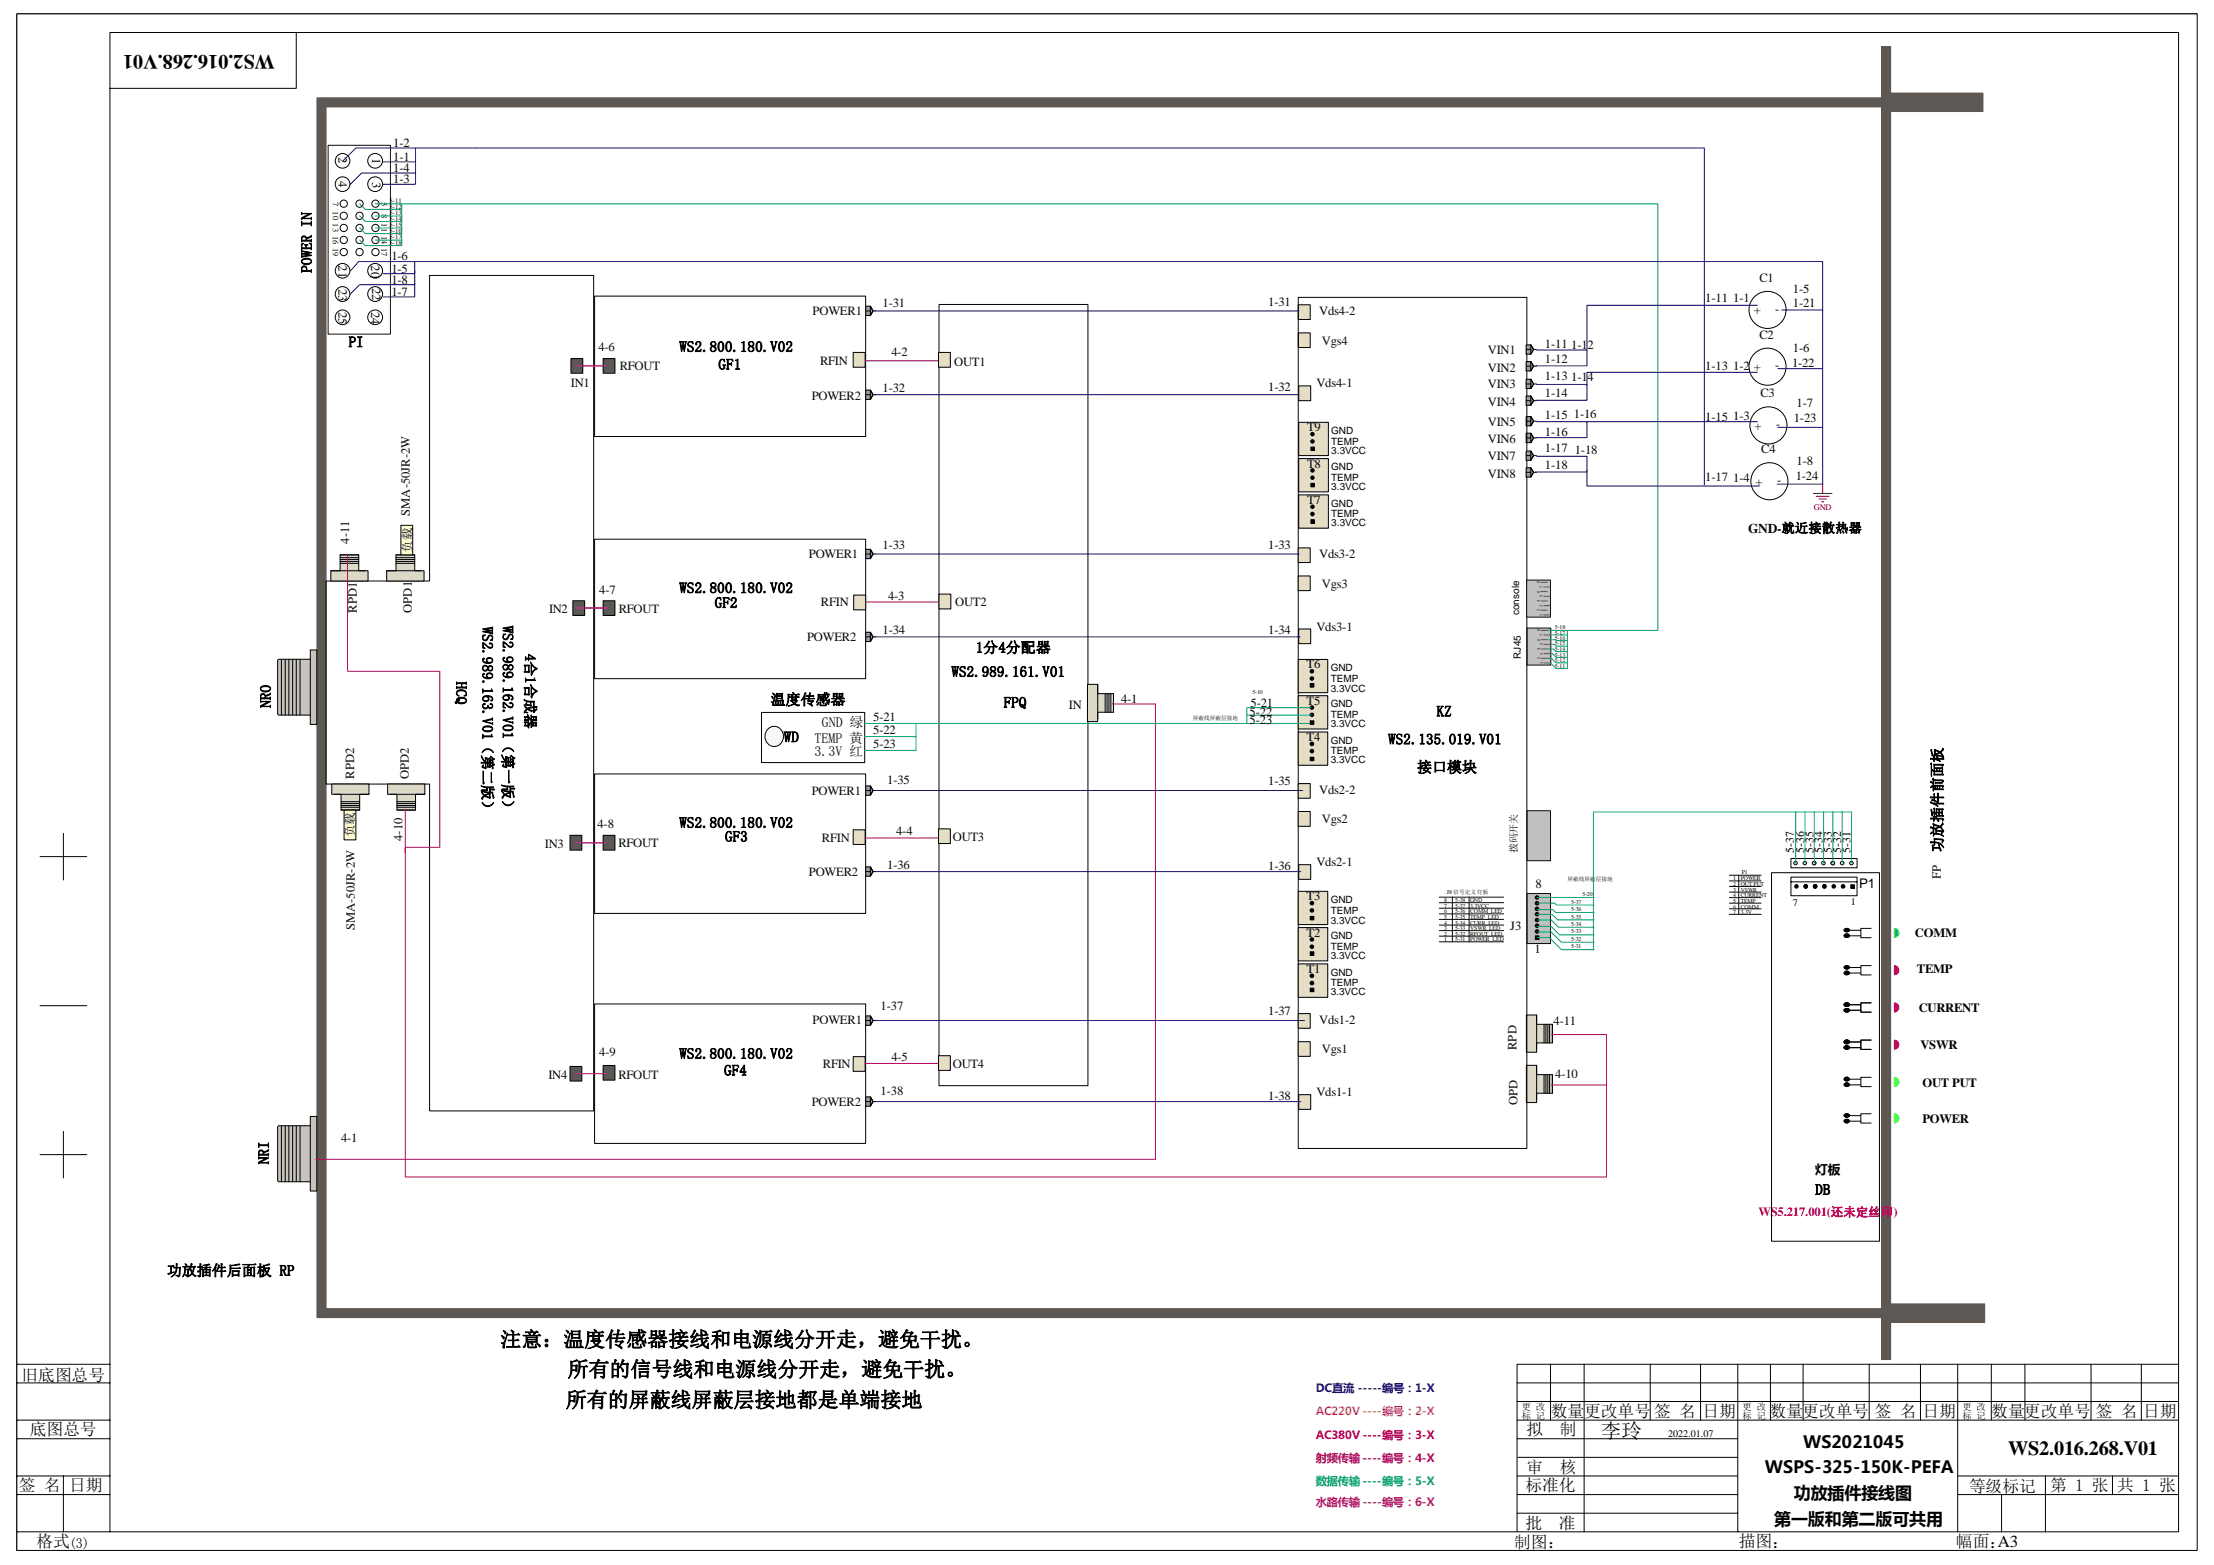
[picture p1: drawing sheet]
<svg xmlns="http://www.w3.org/2000/svg" width="297mm" height="210mm" viewBox="0 0 297 210" stroke-linecap="round" stroke-linejoin="round" font-family="sans-serif">
<defs><g id="words">
<g font-size="2.8">
<text x="67.1" y="180.7">注意：温度传感器接线和电源线分开走，避免干扰。</text>
<text x="76.2" y="184.7">所有的信号线和电源线分开走，避免干扰。</text>
<text x="75.9" y="188.8">所有的屏蔽线屏蔽层接地都是单端接地</text>
</g>
<g font-size="2.7">
<text x="36.9" y="7.3" transform="rotate(180 36.9 7.3)">WS2.016.268.V01</text>
<text x="214.8" y="192.9">李玲</text>
<text x="269.4" y="195.2">WS2.016.268.V01</text>
</g>
<g font-size="2.3">
<text x="236.8" y="197.7">WSPS-325-150K-PEFA</text>
<text x="241.9" y="194.3">WS2021045</text>
<text x="240.7" y="201.1">功放插件接线图</text>
<text x="238" y="204.6">第一版和第二版可共用</text>
<text x="268.1" y="207.5">A3</text>
</g>
<g font-size="2.2">
<text x="2.9" y="185.2">旧底图总号</text>
<text x="208" y="190.1">数量更改单号</text>
<text x="221.9" y="190.1">签 名</text>
<text x="228.4" y="190.1">日期</text>
<text x="237.4" y="190.1">数量更改单号</text>
<text x="251.5" y="190.1">签 名</text>
<text x="257.9" y="190.1">日期</text>
<text x="267.2" y="190.1">数量更改单号</text>
<text x="281.2" y="190.1">签 名</text>
<text x="287.5" y="190.1">日期</text>
<text x="4" y="192.6">底图总号</text>
<text x="204.8" y="192.6">拟</text>
<text x="204.8" y="197.6">审</text>
<text x="209.3" y="192.6">制</text>
<text x="209.3" y="197.6">核</text>
<text x="2.5" y="200.1">签 名</text>
<text x="9.3" y="200.1">日期</text>
<text x="204.7" y="200.1">标准化</text>
<text x="264.2" y="200.2">等级标记</text>
<text x="275.1" y="200.1">第 1 张 共 1 张</text>
<text x="4.9" y="207.6">格式</text>
<text x="203.2" y="207.7">制图：</text>
<text x="204.7" y="205.1">批</text>
<text x="209.1" y="205.1">准</text>
<text x="233.3" y="207.6">描图：</text>
<text x="262.4" y="207.6">幅面：</text>
</g>
<g font-size="2">
<text x="41.8" y="36.6" transform="rotate(-90 41.8 36.6)">POWER IN</text>
<text x="46.8" y="46.6">PI</text>
<text x="91.1" y="47.2">WS2.800.180.V02</text>
<text x="96.4" y="49.6">GF1</text>
<text x="67.5" y="84" transform="rotate(90 67.5 84)">WS2.989.162.V01（第一版）</text>
<text x="91.1" y="79.6">WS2.800.180.V02</text>
<text x="95.9" y="81.6">GF2</text>
<text x="64.7" y="84.1" transform="rotate(90 64.7 84.1)">WS2.989.163.V01（第二版）</text>
<text x="70.5" y="87.7" transform="rotate(90 70.5 87.7)">4合1合成器</text>
<text x="130.9" y="87.6">1分4分配器</text>
<text x="36.3" y="95" transform="rotate(-90 36.3 95)">NRO</text>
<text x="61.2" y="91.5" transform="rotate(90 61.2 91.5)">HCQ</text>
<text x="103.4" y="94.6">温度传感器</text>
<text x="127.7" y="90.8">WS2.989.161.V01</text>
<text x="134.7" y="94.9">FPQ</text>
<text x="105.2" y="99.6">WD</text>
<text x="186.2" y="99.9">WS2.135.019.V01</text>
<text x="192.7" y="96.1">KZ</text>
<text x="190.1" y="103.6">接口模块</text>
<text x="91.1" y="111.1">WS2.800.180.V02</text>
<text x="97.3" y="112.9">GF3</text>
<text x="260.6" y="114.3" transform="rotate(-90 260.6 114.3)">功放插件前面板</text>
<text x="91.1" y="142">WS2.800.180.V02</text>
<text x="97.2" y="144.3">GF4</text>
<text x="36.1" y="156.2" transform="rotate(-90 36.1 156.2)">NRI</text>
<text x="243.5" y="160.3">DB</text>
<text x="22.4" y="171.2">功放插件后面板 RP</text>
</g>
<g font-size="1.9">
<text x="109.3" y="99.7">TEMP 黄</text>
<text x="109.3" y="101.5">3.3V 红</text>
<text x="110.3" y="97.6">GND 绿</text>
<text x="9.3" y="207.7">(3)</text>
</g>
<text font-size="1.8" fill="#080d02" x="234.5" y="71.5">GND-就近接散热器</text>
<text font-size="1.8" x="249.4" y="119.2">P1</text>
<g font-size="1.7" fill="#080d02">
<text x="45.4" y="21.1" transform="rotate(90 45.4 21.1)">2</text>
<text x="49.9" y="21.2" transform="rotate(90 49.9 21.2)">1</text>
<text x="52.8" y="21.6">1-1</text>
<text x="52.8" y="19.7">1-2</text>
<text x="52.8" y="23.1">1-4</text>
<text x="45.4" y="24.2" transform="rotate(90 45.4 24.2)">4</text>
<text x="49.9" y="24.4" transform="rotate(90 49.9 24.4)">3</text>
<text x="52.8" y="24.6">1-3</text>
<text x="45.4" y="35.6" transform="rotate(90 45.4 35.6)">21</text>
<text x="49.8" y="35.6" transform="rotate(90 49.8 35.6)">20</text>
<text x="52.5" y="34.9">1-6</text>
<text x="45.4" y="38.7" transform="rotate(90 45.4 38.7)">23</text>
<text x="45.4" y="41.8" transform="rotate(90 45.4 41.8)">25</text>
<text x="49.8" y="41.8" transform="rotate(90 49.8 41.8)">24</text>
<text x="49.9" y="38.6" transform="rotate(90 49.9 38.6)">22</text>
<text x="52.5" y="36.6">1-5</text>
<text x="52.5" y="39.7">1-7</text>
<text x="52.5" y="38.1">1-8</text>
<text x="118.4" y="41.2">1-31</text>
<text x="170.2" y="41.1">1-31</text>
<text x="228.8" y="40.6">1-11</text>
<text x="232.5" y="40.6">1-1</text>
<text x="236" y="37.8">C1</text>
<text x="238.2" y="42">-</text>
<text x="240.5" y="39.3">1-5</text>
<text x="240.5" y="41.2">1-21</text>
<text x="80.3" y="47.1">4-6</text>
<text x="109" y="42.3">POWER1</text>
<text x="119.6" y="47.8">4-2</text>
<text x="177" y="42.2">Vds4-2</text>
<text x="177.4" y="46.2">Vgs4</text>
<text x="199.6" y="47.5">VIN1</text>
<text x="207.3" y="46.7">1-11</text>
<text x="210.8" y="46.8">1-12</text>
<text x="235.3" y="42.2">+</text>
<text x="236" y="45.4">C2</text>
<text x="240.5" y="47.2">1-6</text>
<text x="76.6" y="51.9">IN1</text>
<text x="83.1" y="49.6">RFOUT</text>
<text x="108.9" y="53.7">POWER2</text>
<text x="110" y="48.9">RFIN</text>
<text x="118.4" y="52.6">1-32</text>
<text x="128" y="49.1">OUT1</text>
<text x="170.2" y="52.5">1-32</text>
<text x="176.6" y="52">Vds4-1</text>
<text x="199.6" y="49.9">VIN2</text>
<text x="199.6" y="52.1">VIN3</text>
<text x="207.3" y="48.7">1-12</text>
<text x="207.3" y="50.9">1-13</text>
<text x="207.3" y="53.3">1-14</text>
<text x="210.8" y="51.1">1-14</text>
<text x="228.8" y="49.7">1-13</text>
<text x="232.5" y="49.7">1-2 +</text>
<text x="236.2" y="53.3">C3</text>
<text x="238.2" y="49.6">-</text>
<text x="240.4" y="49.2">1-22</text>
<text x="175.4" y="57.9">T9</text>
<text x="199.6" y="57.1">VIN5</text>
<text x="199.6" y="59.5">VIN6</text>
<text x="199.6" y="54.5">VIN4</text>
<text x="207.3" y="56.2">1-15</text>
<text x="207.3" y="58.4">1-16</text>
<text x="211.2" y="56.1">1-16</text>
<text x="228.8" y="56.4">1-15</text>
<text x="232.5" y="56.3">1-3</text>
<text x="235.4" y="57.7">+</text>
<text x="238.3" y="57.4">-</text>
<text x="240.7" y="56.7">1-23</text>
<text x="241" y="54.6">1-7</text>
<text x="175.4" y="62.7">T8</text>
<text x="199.6" y="61.7">VIN7</text>
<text x="199.6" y="64.1">VIN8</text>
<text x="207.3" y="60.7">1-17</text>
<text x="207.3" y="62.9">1-18</text>
<text x="211.3" y="60.9">1-18</text>
<text x="228.8" y="64.6">1-17</text>
<text x="232.5" y="64.7">1-4</text>
<text x="235.5" y="65.2">+</text>
<text x="236.3" y="60.8">C4</text>
<text x="238.4" y="64.9">-</text>
<text x="240.9" y="64.4">1-24</text>
<text x="241" y="62.4">1-8</text>
<text x="55" y="69.2" transform="rotate(-90 55 69.2)">SMA-50JR-2W</text>
<text x="175.4" y="67.6">T7</text>
<text x="46.9" y="73" transform="rotate(-90 46.9 73)">4-11</text>
<text x="55.2" y="74.2" transform="rotate(-90 55.2 74.2)">负载</text>
<text x="108.5" y="74.8">POWER1</text>
<text x="118.4" y="73.7">1-33</text>
<text x="170.2" y="73.7">1-33</text>
<text x="177" y="74.9">Vds3-2</text>
<text x="47.9" y="82.2" transform="rotate(-90 47.9 82.2)">RPD1</text>
<text x="55.2" y="82.2" transform="rotate(-90 55.2 82.2)">OPD1</text>
<text x="73.7" y="82.2">IN2</text>
<text x="80.4" y="79.7">4-7</text>
<text x="83" y="82.2">RFOUT</text>
<text x="110.1" y="81.4">RFIN</text>
<text x="119.1" y="80.6">4-3</text>
<text x="128.2" y="81.4">OUT2</text>
<text x="177.4" y="78.9">Vgs3</text>
<text x="108.3" y="86.1">POWER2</text>
<text x="118.4" y="85">1-34</text>
<text x="170.2" y="85">1-34</text>
<text x="175.3" y="89.7">T6</text>
<text x="176.6" y="84.6">Vds3-1</text>
<text x="143.4" y="95.2">IN</text>
<text x="150.4" y="94.3">4-1</text>
<text x="167.8" y="94.8">5-21</text>
<text x="175.3" y="94.6">T5</text>
<text x="117.2" y="96.8">5-21</text>
<text x="117.2" y="98.4">5-22</text>
<text x="117.2" y="100.3">5-23</text>
<text x="167.7" y="96.1">5-22</text>
<text x="167.7" y="97.2">5-23</text>
<text x="175.3" y="99.4">T4</text>
<text x="47.5" y="104.5" transform="rotate(-90 47.5 104.5)">RPD2</text>
<text x="54.9" y="104.6" transform="rotate(-90 54.9 104.6)">OPD2</text>
<text x="108.9" y="106.7">POWER1</text>
<text x="119" y="105.2">1-35</text>
<text x="170.2" y="105.3">1-35</text>
<text x="177" y="106.5">Vds2-2</text>
<text x="47.5" y="112.3" transform="rotate(-90 47.5 112.3)">负载</text>
<text x="54" y="112.8" transform="rotate(-90 54 112.8)">4-10</text>
<text x="73.1" y="113.7">IN3</text>
<text x="80.2" y="111">4-8</text>
<text x="83" y="113.6">RFOUT</text>
<text x="110.3" y="112.9">RFIN</text>
<text x="120.2" y="112.1">4-4</text>
<text x="127.8" y="112.8">OUT3</text>
<text x="177.4" y="110.5">Vgs2</text>
<text x="108.5" y="117.5">POWER2</text>
<text x="119" y="116.5">1-36</text>
<text x="170.2" y="116.7">1-36</text>
<text x="176.6" y="116.2">Vds2-1</text>
<text x="206" y="119.1">8</text>
<text x="260.4" y="117.9" transform="rotate(-90 260.4 117.9)">FP</text>
<text x="47.6" y="124.8" transform="rotate(-90 47.6 124.8)">SMA-50JR-2W</text>
<text x="175.3" y="125.7">T2</text>
<text x="175.3" y="120.8">T3</text>
<text x="202.6" y="124.8">J3</text>
<text x="175.3" y="130.5">T1</text>
<text x="205.9" y="127.9">1</text>
<text x="109" y="137.4">POWER1</text>
<text x="118.1" y="135.5">1-37</text>
<text x="170.2" y="136.2">1-37</text>
<text x="177" y="137.3">Vds1-2</text>
<text x="208.4" y="137.5">4-11</text>
<text x="80.4" y="141.7">4-9</text>
<text x="110.4" y="143.3">RFIN</text>
<text x="119.6" y="142.3">4-5</text>
<text x="127.8" y="143.2">OUT4</text>
<text x="177.4" y="141.3">Vgs1</text>
<text x="203.5" y="140.9" transform="rotate(-90 203.5 140.9)">RPD</text>
<text x="73.6" y="144.7">IN4</text>
<text x="83" y="144.7">RFOUT</text>
<text x="108.9" y="148.4">POWER2</text>
<text x="118.1" y="146.9">1-38</text>
<text x="170.2" y="147.5">1-38</text>
<text x="176.6" y="147.1">Vds1-1</text>
<text x="203.6" y="148.3" transform="rotate(-90 203.6 148.3)">OPD</text>
<text x="208.7" y="144.7">4-10</text>
<text x="45.8" y="153.2">4-1</text>
</g>
<g font-size="1.7">
<text x="256.9" y="125.7">COMM</text>
<text x="257.2" y="130.6">TEMP</text>
<text x="257.4" y="135.7">CURRENT</text>
<text x="257.7" y="140.7">VSWR</text>
<text x="257.9" y="145.8">OUT PUT</text>
<text x="257.9" y="150.7">POWER</text>
<text x="243.5" y="157.6">灯板</text>
</g>
<g font-size="1.7" fill="#ee0e22">
<text x="235.9" y="163.2">WS5.217.001(还未定丝印</text>
<text x="254" y="163.2">)</text>
</g>
<g font-size="1.6">
<text x="240.7" y="114.4" transform="rotate(-90 240.7 114.4)">5-37</text>
<text x="242" y="114.4" transform="rotate(-90 242 114.4)">5-36</text>
<text x="243.3" y="114.4" transform="rotate(-90 243.3 114.4)">5-35</text>
<text x="244.5" y="114.4" transform="rotate(-90 244.5 114.4)">5-34</text>
<text x="245.8" y="114.4" transform="rotate(-90 245.8 114.4)">5-33</text>
<text x="247" y="114.4" transform="rotate(-90 247 114.4)">5-32</text>
<text x="248.3" y="114.4" transform="rotate(-90 248.3 114.4)">5-31</text>
</g>
<text font-size="1.5" fill="#11037e" x="176.5" y="186.8">DC直流 -----编号：1-X</text>
<text font-size="1.5" fill="#fd8400" x="176.5" y="189.9">AC220V ----编号：2-X</text>
<text font-size="1.5" fill="#ee0e22" x="176.5" y="193">AC380V ----编号：3-X</text>
<text font-size="1.5" fill="#a1006a" x="176.5" y="196.2">射频传输 ----编号：4-X</text>
<text font-size="1.5" fill="#00a36e" x="176.5" y="199.3">数据传输 ----编号：5-X</text>
<text font-size="1.5" fill="#c5008f" x="176.5" y="202">水路传输 ----编号：6-X</text>
<g font-size="1.4">
<text x="240.5" y="121.5">7</text>
<text x="248.3" y="121.4">1</text>
<text x="223.8" y="192.7">2022.01.07</text>
</g>
<g font-size="1.3">
<text x="178.6" y="59.7">TEMP</text>
<text x="178.6" y="58.2">GND</text>
<text x="178.6" y="65.7">3.3VCC</text>
<text x="178.6" y="64.5">TEMP</text>
<text x="178.6" y="63.1">GND</text>
<text x="178.6" y="61">3.3VCC</text>
<text x="178.6" y="70.6">3.3VCC</text>
<text x="178.6" y="69.3">TEMP</text>
<text x="178.6" y="68">GND</text>
<text x="203.8" y="82.5" transform="rotate(-90 203.8 82.5)">console</text>
<text x="204" y="88.4" transform="rotate(-90 204 88.4)">RJ45</text>
<text x="178.5" y="94.9">GND</text>
<text x="178.5" y="92.8">3.3VCC</text>
<text x="178.5" y="91.5">TEMP</text>
<text x="178.5" y="90">GND</text>
<text x="178.5" y="101.2">TEMP</text>
<text x="178.5" y="99.8">GND</text>
<text x="178.5" y="97.5">3.3VCC</text>
<text x="178.5" y="96.3">TEMP</text>
<text x="178.5" y="102.4">3.3VCC</text>
<text x="203.6" y="114.5" transform="rotate(-90 203.6 114.5)">拨码开关</text>
<text x="178.5" y="123.9">3.3VCC</text>
<text x="178.5" y="122.7">TEMP</text>
<text x="178.5" y="121.2">GND</text>
<text x="178.5" y="130.9">GND</text>
<text x="178.5" y="128.7">3.3VCC</text>
<text x="178.5" y="127.4">TEMP</text>
<text x="178.5" y="126">GND</text>
<text x="178.5" y="133.5">3.3VCC</text>
<text x="178.5" y="132.3">TEMP</text>
</g>
<g font-size="1.2">
<text x="204.2" y="189.1">更 改</text>
<text x="204.2" y="190.4">标 记</text>
<text x="233.8" y="189.1">更 改</text>
<text x="233.8" y="190.4">标 记</text>
<text x="263.3" y="189.1">更 改</text>
<text x="263.3" y="190.4">标 记</text>
</g>
<g font-size="1.1" fill="#080d02">
<text x="44.7" y="27.1" transform="rotate(90 44.7 27.1)">7</text>
<text x="44.7" y="28.4" transform="rotate(90 44.7 28.4)">10</text>
<text x="44.7" y="30" transform="rotate(90 44.7 30)">13 16 19</text>
<text x="51.2" y="27.1" transform="rotate(90 51.2 27.1)">5</text>
<text x="51.2" y="28.7" transform="rotate(90 51.2 28.7)">8</text>
<text x="51.2" y="30" transform="rotate(90 51.2 30)">11 14 17</text>
</g>
<text font-size="1.1" fill="#800000" x="243.4" y="68.4">GND</text>
<g font-size=".9" fill="#080d02">
<text x="52.3" y="27.3">5-11</text>
<text x="52.3" y="28">5-12</text>
<text x="52.3" y="28.9">5-13</text>
<text x="52.3" y="29.6">5-14</text>
<text x="52.3" y="30.5">5-15</text>
<text x="52.3" y="31.3">5-16</text>
<text x="52.3" y="32.1">5-17</text>
<text x="52.3" y="32.9">5-18</text>
</g>
<g font-size=".8" fill="#080d02">
<text x="208.6" y="89.6">5-11</text>
<text x="208.6" y="88.8">5-12</text>
<text x="208.6" y="88.2">5-13</text>
<text x="208.6" y="87.3">5-14</text>
<text x="208.6" y="86.6">5-15</text>
<text x="208.6" y="85.8">5-16</text>
<text x="208.6" y="85.2">5-17</text>
<text x="208.6" y="84.5">5-18</text>
<text x="168" y="93.2">5-10</text>
<text x="233.5" y="119.6">VSWR</text>
<text x="195.2" y="123.3">5-35</text>
<text x="195.2" y="121.8">5-37</text>
<text x="195.2" y="121.1">5-38</text>
<text x="197.2" y="121.1">GND</text>
<text x="197.2" y="124.8">VSWR_LED</text>
<text x="197.2" y="123.3">TEMP_LED</text>
<text x="197.2" y="121.8">3.3VCC</text>
<text x="197.2" y="125.6">RFOUT_LED</text>
<text x="197.2" y="122.6">COMM_LED</text>
<text x="197.2" y="124.1">CURR_LED</text>
<text x="210.8" y="123.3">5-35</text>
<text x="210.8" y="121.2">5-37</text>
<text x="212.3" y="120.2">5-20</text>
<text x="233.5" y="121.9">COMM</text>
<text x="233.5" y="122.6">3.3V</text>
<text x="233.5" y="121.1">TEMP</text>
<text x="197.2" y="126.3">POWER_LED</text>
</g>
<g font-size=".8">
<text x="160" y="96.6">屏蔽线屏蔽层接地</text>
<text x="194.1" y="119.9">J8 信号定义 灯板</text>
<text x="210.3" y="118.3">屏蔽线屏蔽层接地</text>
<text x="232.5" y="118.1">1</text>
<text x="232.5" y="118.9">2</text>
<text x="232.5" y="119.6">3</text>
<text x="233.5" y="118.1">POWER</text>
<text x="233.5" y="118.9">OUT PUT</text>
<text x="233.7" y="117.3">P1</text>
<text x="193.7" y="125.6">2</text>
<text x="193.7" y="124.8">3</text>
<text x="193.7" y="124.1">4</text>
<text x="193.7" y="123.3">5</text>
<text x="193.7" y="122.6">6</text>
<text x="193.7" y="121.8">7</text>
<text x="193.7" y="121.1">8</text>
<text x="195.2" y="124.8">5-33</text>
<text x="195.2" y="124.1">5-34</text>
<text x="195.2" y="122.6">5-36</text>
<text x="195.2" y="125.6">5-32</text>
<text x="210.8" y="125.2">5-33</text>
<text x="210.8" y="124.2">5-34</text>
<text x="210.8" y="122.3">5-36</text>
<text x="232.5" y="120.4">4</text>
<text x="232.5" y="121.1">5</text>
<text x="232.5" y="121.9">6</text>
<text x="232.5" y="122.6">7</text>
<text x="233.5" y="120.4">CURRENT</text>
<text x="193.7" y="126.3">1</text>
<text x="195.2" y="126.3">5-31</text>
<text x="210.8" y="127.3">5-31</text>
<text x="210.8" y="126.3">5-32</text>
</g>
<g font-size=".6" fill="#080d02">
<text x="206.6" y="82" transform="rotate(-90 206.6 82)">2</text>
<text x="206.6" y="80.8" transform="rotate(-90 206.6 80.8)">4</text>
<text x="206.6" y="79.5" transform="rotate(-90 206.6 79.5)">6</text>
<text x="206.6" y="78.3" transform="rotate(-90 206.6 78.3)">8</text>
<text x="207" y="82.6" transform="rotate(-90 207 82.6)">1</text>
<text x="207" y="81.4" transform="rotate(-90 207 81.4)">3</text>
<text x="207" y="80.1" transform="rotate(-90 207 80.1)">5</text>
<text x="207" y="78.9" transform="rotate(-90 207 78.9)">7</text>
<text x="206.6" y="88.5" transform="rotate(-90 206.6 88.5)">2</text>
<text x="206.6" y="87.2" transform="rotate(-90 206.6 87.2)">4</text>
<text x="206.6" y="86" transform="rotate(-90 206.6 86)">6</text>
<text x="206.6" y="84.7" transform="rotate(-90 206.6 84.7)">8</text>
<text x="207" y="89.1" transform="rotate(-90 207 89.1)">1</text>
<text x="207" y="87.8" transform="rotate(-90 207 87.8)">3</text>
<text x="207" y="86.6" transform="rotate(-90 207 86.6)">5</text>
<text x="207" y="85.3" transform="rotate(-90 207 85.3)">7</text>
</g>
</g></defs>
<g fill="none" stroke="#000" stroke-width=".13">
<path d="M2.3 1.9h292.5v206.1h-292.5zM39.7 4.4v7.5h-25M5.4 114.9h6.2M8.5 111.8v6.3M5.4 134.9h6.2M5.4 154.9h6.2M8.5 151.8v6.3M2.3 193h12.4M2.3 190.5h12.4M2.3 183h12.4M2.3 198h12.4M2.3 185.5h12.4"/>
<path d="M8.5 198v7.5M203.5 198h29.6M203.5 193h29.6M203.5 190.5h88.8M203.5 188h88.8M203.5 185.5h88.8M203.7 195.5h29.4M208 183v7.5M212.5 183v22.5M221.4 183v7.5M228.2 183v7.5M233.1 183v22.5"/>
<path d="M237.5 183v7.5M241.9 183v7.5M250.8 183v7.5M257.7 183v7.5M262.7 183v22.5M262.7 198h29.5M267.2 183v7.5M271.7 183v7.5M274.4 198v7.5M280.5 183v7.5M283.4 198v2.5M287.3 183v7.5"/>
<path d="M292.3 183h-88.8v22.5M2.3 205.5h290v-201.1h-277.6v201.1M2.3 200.5h12.4M203.5 200.5h29.6M203.5 203h29.6M262.7 200.5h29.6M268.5 200.5v5"/>
</g>
<path d="M42.7 175.6h223.4v1.2h-223.4z" fill="#5e5854"/>
<path d="M42.6 175.6h223.5v1.2h-223.5z" fill="none" stroke="#5e5854" stroke-width=".13"/>
<path d="M43.7 13.1h222.2v1.3h-222.2z" fill="#5e5854"/>
<path d="M43.6 13.1h222.3v1.3h-222.3z" fill="none" stroke="#5e5854" stroke-width=".13"/>
<path d="M253.7 12.5h12.3v2.5h-12.3z" fill="#5e5854"/>
<path d="M253.7 12.5h12.3v2.5h-12.3z" fill="none" stroke="#5e5854" stroke-width=".13"/>
<path d="M253.7 175h12.6v2.4h-12.6z" fill="#5e5854"/>
<path d="M253.7 174.9h12.6v2.5h-12.6z" fill="none" stroke="#5e5854" stroke-width=".13"/>
<path d="M252.5 6.3h1.2v176.1h-1.2z" fill="#5e5854"/>
<path d="M252.4 6.2h1.3v176.2h-1.3z" fill="none" stroke="#5e5854" stroke-width=".13"/>
<path d="M42.5 13.1h1.2v163.7h-1.2z" fill="#5e5854"/>
<path d="M42.5 13.1h1.2v163.7h-1.2z" fill="none" stroke="#5e5854" stroke-width=".13"/>
<path d="M126 40.9h20v104.8h-20z" fill="#fff"/>
<path d="M126 40.9h20v104.8h-20z" fill="none" stroke="#000" stroke-width=".13"/>
<path d="M37.4 88.5h4.2v-1.3h.9v10h-.9v-1.3h-4.2l-.1-.1v-7.2z" fill-rule="evenodd" fill="#c8c3bb" stroke="#000" stroke-width=".13"/>
<path d="M37.8 88.5v7.4M38.3 88.5v7.4M38.8 88.5v7.4M39.3 88.5v7.4M39.7 88.5v7.4M40.3 88.5v7.4M41.6 88.5v7.4" fill="none" stroke="#000" stroke-width=".13"/>
<path d="M79.8 39.8h36.3v18.8h-36.3z" fill="#fff"/>
<path d="M79.8 39.7h36.3v18.9h-36.3z" fill="none" stroke="#000" stroke-width=".13"/>
<path d="M116.2 41.1h.6v1.2h-.6z" fill="#ac8e9f"/>
<path d="M116.2 41.1h.6v1.2h-.6z" fill="none" stroke="#ac8e9f" stroke-width=".13"/>
<path d="M116.1 41.1h.7l.3 .6-.3 .6h-.7zM116.1 41.7h.7M116.8 41.1l.3 .6-.3 .6zM117 41.7h.5" fill="none" stroke="#000" stroke-width=".13"/>
<path d="M116.8 41.1l.3 .6-.3 .6z" fill="#ac8e9f" stroke="#ac8e9f" stroke-width=".13"/>
<path d="M116.2 52.4h.6v1.2h-.6z" fill="#ac8e9f"/>
<path d="M116.2 52.3h.6v1.3h-.6z" fill="none" stroke="#ac8e9f" stroke-width=".13"/>
<path d="M116.1 52.3h.7l.3 .7-.3 .6h-.7zM116.1 53h.7M116.8 52.3l.3 .7-.3 .6zM117 53h.5" fill="none" stroke="#000" stroke-width=".13"/>
<path d="M116.8 52.3l.3 .7-.3 .6z" fill="#ac8e9f" stroke="#ac8e9f" stroke-width=".13"/>
<path d="M114.5 47.3h1.6v2h-1.6z" fill="#e5dec5"/>
<path d="M57.6 37h22v112.1h-22v-43.9h-13.9v-27.2h13.9zM114.5 47.3h1.6v2h-1.6z" fill="none" stroke="#000" stroke-width=".13"/>
<path d="M77.6 49.1h4.2" fill="none" stroke="#c5008f" stroke-width=".13"/>
<path d="M80.9 48.1h1.6v2h-1.6z" fill="#605857"/>
<path d="M80.9 48.1h1.6v2h-1.6z" fill="none" stroke="#000" stroke-width=".13"/>
<path d="M45.6 74.4h2.5v2.2h1.3v1.4h-5v-1.4h1.2z" fill-rule="evenodd" fill="#dcd9c7" stroke="#000" stroke-width=".13"/>
<path d="M44.4 76.6h4.6M45.6 74.4h2.5M45.6 74.8h2.5M45.6 75.1h2.5M45.6 75.3h2.5M45.6 75.6h2.5" fill="none" stroke="#000" stroke-width=".13"/>
<path d="M53.1 74.4h2.5v2.2h1.3v1.4h-5v-1.4h1.2z" fill-rule="evenodd" fill="#dcd9c7" stroke="#000" stroke-width=".13"/>
<path d="M51.9 76.6h4.6M53.1 74.4h2.5M53.1 74.8h2.5M53.1 75.1h2.5M53.1 75.3h2.5M53.1 75.6h2.5" fill="none" stroke="#000" stroke-width=".13"/>
<path d="M79.8 134.7h36.3v18.7h-36.3z" fill="#fff"/>
<path d="M79.8 134.7h36.3v18.7h-36.3z" fill="none" stroke="#000" stroke-width=".13"/>
<path d="M116.2 136.4h.6v1.2h-.6z" fill="#ac8e9f"/>
<path d="M116.2 136.3h.6v1.3h-.6z" fill="none" stroke="#ac8e9f" stroke-width=".13"/>
<path d="M116.1 136.3h.7l.3 .6-.3 .7h-.7zM116.1 136.9h.7M116.8 136.3l.3 .6-.3 .7zM117 136.9h.5" fill="none" stroke="#000" stroke-width=".13"/>
<path d="M116.8 136.3l.3 .6-.3 .7z" fill="#ac8e9f" stroke="#ac8e9f" stroke-width=".13"/>
<path d="M116.2 147.2h.6v1.2h-.6z" fill="#ac8e9f"/>
<path d="M116.2 147.2h.6v1.2h-.6z" fill="none" stroke="#ac8e9f" stroke-width=".13"/>
<path d="M116.1 147.2h.7l.3 .6-.3 .6h-.7zM116.1 147.8h.7M116.8 147.2l.3 .6-.3 .6zM117 147.8h.5" fill="none" stroke="#000" stroke-width=".13"/>
<path d="M116.8 147.2l.3 .6-.3 .6z" fill="#ac8e9f" stroke="#ac8e9f" stroke-width=".13"/>
<path d="M114.5 141.8h1.6v1.9h-1.6z" fill="#e5dec5"/>
<path d="M114.5 141.8h1.6v1.9h-1.6z" fill="none" stroke="#000" stroke-width=".13"/>
<path d="M80.9 143h1.6v1.9h-1.6z" fill="#605857"/>
<path d="M80.9 143h1.6v1.9h-1.6z" fill="none" stroke="#000" stroke-width=".13"/>
<path d="M79.8 103.9h36.3v18.7h-36.3z" fill="#fff"/>
<path d="M79.8 103.8h36.3v18.8h-36.3z" fill="none" stroke="#000" stroke-width=".13"/>
<path d="M116.2 105.5h.6v1.2h-.6z" fill="#ac8e9f"/>
<path d="M116.2 105.5h.6v1.2h-.6z" fill="none" stroke="#ac8e9f" stroke-width=".13"/>
<path d="M116.1 105.5h.7l.3 .6-.3 .6h-.7zM116.1 106.1h.7M116.8 105.5l.3 .6-.3 .6zM117 106.1h.5" fill="none" stroke="#000" stroke-width=".13"/>
<path d="M116.8 105.5l.3 .6-.3 .6z" fill="#ac8e9f" stroke="#ac8e9f" stroke-width=".13"/>
<path d="M116.2 116.4h.6v1.2h-.6z" fill="#ac8e9f"/>
<path d="M116.2 116.3h.6v1.3h-.6z" fill="none" stroke="#ac8e9f" stroke-width=".13"/>
<path d="M116.1 116.3h.7l.3 .6-.3 .7h-.7zM116.1 116.9h.7M116.8 116.3l.3 .6-.3 .7zM117 116.9h.5" fill="none" stroke="#000" stroke-width=".13"/>
<path d="M116.8 116.3l.3 .6-.3 .7z" fill="#ac8e9f" stroke="#ac8e9f" stroke-width=".13"/>
<path d="M114.5 111.4h1.6v1.9h-1.6z" fill="#e5dec5"/>
<path d="M114.5 111.3h1.6v2h-1.6z" fill="none" stroke="#000" stroke-width=".13"/>
<path d="M77.6 113.1h4.2" fill="none" stroke="#c5008f" stroke-width=".13"/>
<path d="M80.9 112.1h1.6v2h-1.6z" fill="#605857"/>
<path d="M80.9 112.1h1.6v2h-1.6z" fill="none" stroke="#000" stroke-width=".13"/>
<path d="M79.8 72.4h36.3v18.7h-36.3z" fill="#fff"/>
<path d="M79.8 72.3h36.3v18.8h-36.3z" fill="none" stroke="#000" stroke-width=".13"/>
<path d="M116.2 73.7h.6v1.3h-.6z" fill="#ac8e9f"/>
<path d="M116.2 73.7h.6v1.3h-.6z" fill="none" stroke="#ac8e9f" stroke-width=".13"/>
<path d="M116.1 73.7h.7l.3 .6-.3 .7h-.7zM116.1 74.3h.7M116.8 73.7l.3 .6-.3 .7zM117 74.3h.5" fill="none" stroke="#000" stroke-width=".13"/>
<path d="M116.8 73.7l.3 .6-.3 .7z" fill="#ac8e9f" stroke="#ac8e9f" stroke-width=".13"/>
<path d="M116.2 84.9h.6v1.2h-.6z" fill="#ac8e9f"/>
<path d="M116.2 84.8h.6v1.3h-.6z" fill="none" stroke="#ac8e9f" stroke-width=".13"/>
<path d="M116.1 84.8h.7l.3 .6-.3 .7h-.7zM116.1 85.4h.7M116.8 84.8l.3 .6-.3 .7zM117 85.4h.5" fill="none" stroke="#000" stroke-width=".13"/>
<path d="M116.8 84.8l.3 .6-.3 .7z" fill="#ac8e9f" stroke="#ac8e9f" stroke-width=".13"/>
<path d="M114.6 79.9h1.5v1.9h-1.5z" fill="#e5dec5"/>
<path d="M114.5 79.8h1.6v2h-1.6z" fill="none" stroke="#000" stroke-width=".13"/>
<path d="M77.6 81.6h4.2" fill="none" stroke="#c5008f" stroke-width=".13"/>
<path d="M80.9 80.6h1.6v2h-1.6z" fill="#605857"/>
<path d="M80.9 80.6h1.6v2h-1.6z" fill="none" stroke="#000" stroke-width=".13"/>
<path d="M116.1 48.4h9.8" fill="none" stroke="#a1006a" stroke-width=".13"/>
<path d="M125.9 47.3h1.6v2h-1.6z" fill="#e5dec5"/>
<path d="M125.9 47.3h1.6v2h-1.6z" fill="none" stroke="#000" stroke-width=".13"/>
<path d="M126 79.7h1.6v2h-1.6z" fill="#e5dec5"/>
<path d="M126 79.7h1.6v2h-1.6z" fill="none" stroke="#000" stroke-width=".13"/>
<path d="M125.9 111.2h1.6v2h-1.6z" fill="#e5dec5"/>
<path d="M125.9 111.2h1.6v2h-1.6z" fill="none" stroke="#000" stroke-width=".13"/>
<path d="M125.9 141.7h1.6v1.9h-1.6z" fill="#e5dec5"/>
<path d="M125.9 141.6h1.6v2h-1.6z" fill="none" stroke="#000" stroke-width=".13"/>
<path d="M52 105.2h5v1.4h-1.3v2.1h-2.4v-2.1h-1.3z" fill-rule="evenodd" fill="#dcd9c7" stroke="#000" stroke-width=".13"/>
<path d="M52.4 106.6h4.6M53.3 108.7h2.4M53.3 108.3h2.4M53.3 108.1h2.4M53.3 107.8h2.4M53.3 107.6h2.4" fill="none" stroke="#000" stroke-width=".13"/>
<path d="M44.5 105.2h5v1.4h-1.2v2.1h-2.5v-2.1h-1.3z" fill-rule="evenodd" fill="#dcd9c7" stroke="#000" stroke-width=".13"/>
<path d="M44.9 106.6h4.6M45.8 108.7h2.5M45.8 108.3h2.5M45.8 108.1h2.5M45.8 107.8h2.5M45.8 107.6h2.5" fill="none" stroke="#000" stroke-width=".13"/>
<path d="M76.5 143.1h1.6v2h-1.6z" fill="#605857"/>
<path d="M76.5 143.1h1.6v2h-1.6z" fill="none" stroke="#000" stroke-width=".13"/>
<path d="M77.1 144.1h4.1" fill="none" stroke="#c5008f" stroke-width=".13"/>
<path d="M76.5 112.1h1.6v2h-1.6z" fill="#605857"/>
<path d="M76.5 112.1h1.6v2h-1.6z" fill="none" stroke="#000" stroke-width=".13"/>
<path d="M77.1 113.1h4.1" fill="none" stroke="#c5008f" stroke-width=".13"/>
<path d="M76.9 80.6h1.5v2h-1.5z" fill="#605857"/>
<path d="M76.9 80.6h1.5v2h-1.5z" fill="none" stroke="#000" stroke-width=".13"/>
<path d="M77.4 81.6h4.2" fill="none" stroke="#c5008f" stroke-width=".13"/>
<path d="M76.6 48.1h1.6v2h-1.6z" fill="#605857"/>
<path d="M76.6 48.1h1.6v2h-1.6z" fill="none" stroke="#000" stroke-width=".13"/>
<path d="M77.2 49.1h4.1" fill="none" stroke="#c5008f" stroke-width=".13"/>
<path d="M204.9 84.3h3.2v4.9h-3.2z" fill="#c0c0c0"/>
<path d="M204.9 84.3h3.2v4.9h-3.2z" fill="none" stroke="#110f0a" stroke-width=".13"/>
<path d="M206.8 88.3h.9M206.8 87.1h.9M206.8 85.8h.9M206.8 84.6h.9M207.2 88.9h.8M207.2 87.7h.8M207.2 86.4h.8M207.2 85.2h.8" fill="none" stroke="#8f7d00" stroke-width=".13"/>
<path d="M207.7 88.3h.4l.7 .6h1.5M207.7 87.1h.7l.4 .3h1.5M207.7 84.6h2.6M207.8 85.8h.9l.1 .2h1.5M208 88.9l.8 .8h1.5M208 87.7h.3l.5 .5h1.5M208 86.4h.5l.3 .3h1.5M208 85.2h2.3" fill="none" stroke="#00a36e" stroke-width=".13"/>
<path d="M204.9 108.8h3.1v6.7h-3.1z" fill="#c0c0c0"/>
<path d="M204.9 108.8h3.1v6.7h-3.1z" fill="none" stroke="#110f0a" stroke-width=".13"/>
<path d="M193.1 121.1h8.6M193.1 121.9h8.6M193.1 122.6h8.6M193.1 123.4h8.6M193.1 124.1h8.6M193.1 124.9h8.6M193.1 125.6h8.6M193.1 126.4h8.6M193.1 120.4h8.6M194.9 120.4v6M197.1 120.4v6" fill="none" stroke="#080d02" stroke-width=".13"/>
<path d="M204.8 142.9h1.4v1.3h2.1v2.5h-2.1v1.2h-1.4z" fill-rule="evenodd" fill="#dcd9c7" stroke="#000" stroke-width=".13"/>
<path d="M206.2 142.9v4.7M207.2 144.2v2.5M207.4 144.2v2.5M207.7 144.2v2.5M207.9 144.2v2.5M208.3 144.2v2.5" fill="none" stroke="#000" stroke-width=".13"/>
<path d="M204.8 136.2h1.4v1.2h2.1v2.5h-2.1v1.3h-1.4z" fill-rule="evenodd" fill="#dcd9c7" stroke="#000" stroke-width=".13"/>
<path d="M206.2 136.2v4.6M207.2 137.4v2.5M207.4 137.4v2.5M207.7 137.4v2.5M207.9 137.4v2.5M208.3 137.4v2.5" fill="none" stroke="#000" stroke-width=".13"/>
<path d="M174.3 66.4h3.9v4.5h-3.9z" fill="#e5dec5"/>
<path d="M174.2 66.4h4v4.5h-4z" fill="none" stroke="#000" stroke-width=".13"/>
<g fill="#000" stroke="#000" stroke-width=".13">
<circle cx="176.1" cy="69" r=".24"/>
<circle cx="176.1" cy="68" r=".23"/>
</g>
<path d="M174.3 51.8h1.5v2h-1.5z" fill="#e5dec5"/>
<path d="M174.2 51.8h1.6v2h-1.6z" fill="none" stroke="#000" stroke-width=".13"/>
<path d="M174.2 40.9h1.6v2h-1.6z" fill="#e5dec5"/>
<path d="M174.2 40.9h1.6v2h-1.6z" fill="none" stroke="#000" stroke-width=".13"/>
<path d="M117.6 136.9h.1" fill="none" stroke="#11037e" stroke-width=".13"/>
<path d="M116.1 80.8h9.8M54.4 108.7v5.7M116 112.4h9.8M116 142.7h9.8" fill="none" stroke="#a1006a" stroke-width=".13"/>
<path d="M174.2 44.7h1.6v1.9h-1.6z" fill="#e5dec5"/>
<path d="M174.2 44.7h1.6v1.9h-1.6z" fill="none" stroke="#000" stroke-width=".13"/>
<path d="M204.8 55.9h.6v1.2h-.6z" fill="#ac8e9f"/>
<path d="M204.8 55.9h.6v1.2h-.6z" fill="none" stroke="#ac8e9f" stroke-width=".13"/>
<path d="M204.8 56.5h.6M204.8 55.9h.6l.4 .6-.4 .6h-.6zM205.4 55.9l.4 .6-.4 .6zM205.6 56.5h.5" fill="none" stroke="#000" stroke-width=".13"/>
<path d="M205.4 55.9l.4 .6-.4 .6z" fill="#ac8e9f" stroke="#ac8e9f" stroke-width=".13"/>
<path d="M204.8 58.2h.6v1.2h-.6z" fill="#ac8e9f"/>
<path d="M204.8 58.1h.6v1.3h-.6z" fill="none" stroke="#ac8e9f" stroke-width=".13"/>
<path d="M204.8 58.8h.6M204.8 58.1h.6l.4 .7-.4 .6h-.6zM205.4 58.1l.4 .7-.4 .6zM205.6 58.8h.5" fill="none" stroke="#000" stroke-width=".13"/>
<path d="M205.4 58.1l.4 .7-.4 .6z" fill="#ac8e9f" stroke="#ac8e9f" stroke-width=".13"/>
<path d="M37.4 151h4.2v-1.2h.9v10h-.9v-1.2h-4.2l-.1-.2v-7.2z" fill-rule="evenodd" fill="#c8c3bb" stroke="#000" stroke-width=".13"/>
<path d="M37.8 151v7.6M38.3 151v7.6M38.8 151v7.6M39.3 151v7.6M39.7 151v7.6M40.3 151v7.6M41.6 151v7.6" fill="none" stroke="#000" stroke-width=".13"/>
<path d="M102.2 95.6h13.8v6.7h-13.8z" fill="#fff"/>
<path d="M102.2 95.6h13.8v6.7h-13.8z" fill="none" stroke="#000" stroke-width=".13"/>
<path d="M103.1 97.7a1.32 1.32 0 0 1 1.9 .6 1.32 1.32 0 0 1-.7 1.8 1.34 1.34 0 0 1-1.6-.7 1.34 1.34 0 0 1 .4-1.7z" fill-rule="evenodd" fill="#ffffe8" stroke="#000" stroke-width=".13"/>
<path d="M116 97.1h6.9v3.6h-6.9M116 98.8h6.9" fill="none" stroke="#00a36e" stroke-width=".13"/>
<path d="M204.9 119.9h3.1v6.7h-3.1z" fill="#c0c0c0"/>
<path d="M204.9 119.9h3.1v6.7h-3.1z" fill="none" stroke="#110f0a" stroke-width=".13"/>
<g fill="#000" stroke="#000" stroke-width=".13">
<path d="M206 122.5l.2-.1 .2 .1 .1 .2-.1 .1-.2 .1-.2-.1v-.1z" fill-rule="evenodd"/>
<path d="M206 123.3l.2-.1 .2 .1 .1 .1-.1 .2-.2 .1-.2-.1v-.2z" fill-rule="evenodd"/>
<path d="M206 124h.2h.2l.1 .2-.1 .2h-.2h-.2v-.2z" fill-rule="evenodd"/>
<path d="M206 120.3l.2-.1 .2 .1 .1 .1-.1 .2h-.2h-.2v-.2z" fill-rule="evenodd"/>
<circle cx="206.2" cy="125" r=".24"/>
<circle cx="206.2" cy="122" r=".24"/>
<circle cx="206.2" cy="121.2" r=".24"/>
</g>
<path d="M206 125.6h.5v.4h-.5z" fill="#000"/>
<path d="M174.2 39.9h30.6v114.2h-30.6zM206 125.6h.5v.4h-.5z" fill="none" stroke="#000" stroke-width=".13"/>
<path d="M206.2 121.2h2.4l.2 .2h5.1M206.2 122h2.2l.3 .4h5.2M206.2 122.7h2l.8 .7h4.9M206.2 123.4h1.9l1 1h4.8M206.2 124.3h1.9l1.1 1.1h4.7M206.2 125.1h1.9l1.4 1.3h4.4M206.2 125.8h1.7l1.6 1.6h4.4M206.2 120.4h7.7" fill="none" stroke="#00a36e" stroke-width=".13"/>
<path d="M204.8 77.9h3.2v4.9h-3.2z" fill="#c0c0c0"/>
<path d="M204.8 77.8h3.2v5h-3.2z" fill="none" stroke="#110f0a" stroke-width=".13"/>
<path d="M206.7 79.4h.9M206.7 78.1h.9M207.1 78.8h.9M206.7 81.9h.9M206.7 80.6h.9M207.1 82.5h.9M207.1 81.3h.9M207.1 80h.9" fill="none" stroke="#8f7d00" stroke-width=".13"/>
<path d="M204.8 46.3h.6v1.2h-.6z" fill="#ac8e9f"/>
<path d="M204.8 46.3h.6v1.2h-.6z" fill="none" stroke="#ac8e9f" stroke-width=".13"/>
<path d="M204.8 46.9h.6M204.8 46.3h.6l.4 .6-.4 .6h-.6zM205.4 46.3l.4 .6-.4 .6zM205.6 46.9h.5" fill="none" stroke="#000" stroke-width=".13"/>
<path d="M205.4 46.3l.4 .6-.4 .6z" fill="#ac8e9f" stroke="#ac8e9f" stroke-width=".13"/>
<path d="M204.8 48.6h.6v1.2h-.6z" fill="#ac8e9f"/>
<path d="M204.8 48.5h.6v1.3h-.6z" fill="none" stroke="#ac8e9f" stroke-width=".13"/>
<path d="M204.8 49.1h.6M204.8 48.5h.6l.4 .6-.4 .7h-.6zM205.4 48.5l.4 .6-.4 .7zM205.6 49.1h.5" fill="none" stroke="#000" stroke-width=".13"/>
<path d="M205.4 48.5l.4 .6-.4 .7z" fill="#ac8e9f" stroke="#ac8e9f" stroke-width=".13"/>
<path d="M204.8 50.9h.6v1.2h-.6z" fill="#ac8e9f"/>
<path d="M204.8 50.9h.6v1.2h-.6z" fill="none" stroke="#ac8e9f" stroke-width=".13"/>
<path d="M204.8 51.5h.6M204.8 50.9h.6l.4 .6-.4 .6h-.6zM205.4 50.9l.4 .6-.4 .6zM205.6 51.5h.5" fill="none" stroke="#000" stroke-width=".13"/>
<path d="M205.4 50.9l.4 .6-.4 .6z" fill="#ac8e9f" stroke="#ac8e9f" stroke-width=".13"/>
<path d="M204.8 53.2h.6v1.2h-.6z" fill="#ac8e9f"/>
<path d="M204.8 53.1h.6v1.3h-.6z" fill="none" stroke="#ac8e9f" stroke-width=".13"/>
<path d="M204.8 53.8h.6M204.8 53.1h.6l.4 .7-.4 .6h-.6zM205.4 53.1l.4 .7-.4 .6zM205.6 53.8h.5" fill="none" stroke="#000" stroke-width=".13"/>
<path d="M205.4 53.1l.4 .7-.4 .6z" fill="#ac8e9f" stroke="#ac8e9f" stroke-width=".13"/>
<path d="M204.8 60.6h.6v1.1h-.6z" fill="#ac8e9f"/>
<path d="M204.8 60.5h.6v1.2h-.6z" fill="none" stroke="#ac8e9f" stroke-width=".13"/>
<path d="M204.8 61.1h.6M204.8 60.5h.6l.4 .6-.4 .7h-.6zM205.4 60.5l.4 .6-.4 .7zM205.6 61.1h.5" fill="none" stroke="#000" stroke-width=".13"/>
<path d="M205.4 60.5l.4 .6-.4 .7z" fill="#ac8e9f" stroke="#ac8e9f" stroke-width=".13"/>
<path d="M204.8 62.8h.6v1.2h-.6z" fill="#ac8e9f"/>
<path d="M204.8 62.8h.6v1.2h-.6z" fill="none" stroke="#ac8e9f" stroke-width=".13"/>
<path d="M204.8 63.4h.6M204.8 62.8h.6l.4 .6-.4 .6h-.6zM205.4 62.8l.4 .6-.4 .6zM205.6 63.4h.5" fill="none" stroke="#000" stroke-width=".13"/>
<path d="M205.4 62.8l.4 .6-.4 .6z" fill="#ac8e9f" stroke="#ac8e9f" stroke-width=".13"/>
<path d="M174.3 84.4h1.5v2h-1.5z" fill="#e5dec5"/>
<path d="M174.2 84.4h1.6v2h-1.6z" fill="none" stroke="#000" stroke-width=".13"/>
<path d="M174.2 73.5h1.6v2h-1.6z" fill="#e5dec5"/>
<path d="M174.2 73.5h1.6v2h-1.6z" fill="none" stroke="#000" stroke-width=".13"/>
<path d="M174.2 77.3h1.6v1.9h-1.6z" fill="#e5dec5"/>
<path d="M174.2 77.3h1.6v1.9h-1.6z" fill="none" stroke="#000" stroke-width=".13"/>
<path d="M174.3 116h1.5v2h-1.5z" fill="#e5dec5"/>
<path d="M174.2 116h1.6v2h-1.6z" fill="none" stroke="#000" stroke-width=".13"/>
<path d="M174.2 105.2h1.6v1.9h-1.6z" fill="#e5dec5"/>
<path d="M174.2 105.1h1.6v2h-1.6z" fill="none" stroke="#000" stroke-width=".13"/>
<path d="M174.2 108.9h1.6v2h-1.6z" fill="#e5dec5"/>
<path d="M174.2 108.9h1.6v2h-1.6z" fill="none" stroke="#000" stroke-width=".13"/>
<path d="M174.3 146.9h1.5v1.9h-1.5z" fill="#e5dec5"/>
<path d="M174.2 146.9h1.6v1.9h-1.6z" fill="none" stroke="#000" stroke-width=".13"/>
<path d="M174.2 136h1.6v2h-1.6z" fill="#e5dec5"/>
<path d="M174.2 136h1.6v2h-1.6z" fill="none" stroke="#000" stroke-width=".13"/>
<path d="M174.2 139.8h1.6v1.9h-1.6z" fill="#e5dec5"/>
<path d="M174.2 139.8h1.6v1.9h-1.6z" fill="none" stroke="#000" stroke-width=".13"/>
<path d="M174.3 61.6h3.9v4.4h-3.9z" fill="#e5dec5"/>
<path d="M174.2 61.5h4v4.5h-4z" fill="none" stroke="#000" stroke-width=".13"/>
<g fill="#000" stroke="#000" stroke-width=".13">
<circle cx="176.1" cy="63.1" r=".23"/>
<circle cx="176.1" cy="64.1" r=".23"/>
</g>
<path d="M174.3 56.7h3.9v4.4h-3.9z" fill="#e5dec5"/>
<path d="M174.2 56.7h4v4.4h-4z" fill="none" stroke="#000" stroke-width=".13"/>
<g fill="#000" stroke="#000" stroke-width=".13">
<circle cx="176.1" cy="58.3" r=".23"/>
<circle cx="176.1" cy="59.2" r=".23"/>
</g>
<path d="M174.2 98.2h3.9v4.5h-3.9z" fill="#e5dec5"/>
<path d="M174.2 98.2h3.9v4.5h-3.9z" fill="none" stroke="#000" stroke-width=".13"/>
<g fill="#000" stroke="#000" stroke-width=".13">
<circle cx="176" cy="99.8" r=".24"/>
<circle cx="176" cy="100.8" r=".24"/>
</g>
<path d="M174.2 93.4h3.9v4.4h-3.9z" fill="#e5dec5"/>
<path d="M174.2 93.3h3.9v4.5h-3.9z" fill="none" stroke="#000" stroke-width=".13"/>
<g fill="#000" stroke="#000" stroke-width=".13">
<path d="M175.8 94.8l.2-.1 .2 .1 .1 .1-.1 .2-.2 .1-.2-.1v-.2z" fill-rule="evenodd"/>
<path d="M175.8 95.7h.2h.2l.1 .2-.1 .2h-.2h-.2v-.2z" fill-rule="evenodd"/>
</g>
<path d="M174.2 88.5h3.9v4.4h-3.9z" fill="#e5dec5"/>
<path d="M174.2 88.5h3.9v4.4h-3.9z" fill="none" stroke="#000" stroke-width=".13"/>
<g fill="#000" stroke="#000" stroke-width=".13">
<path d="M175.8 89.9l.2-.1 .2 .1 .1 .2-.1 .1-.2 .1-.2-.1v-.1z" fill-rule="evenodd"/>
<path d="M175.8 90.9l.2-.1 .2 .1 .1 .1-.1 .2-.2 .1-.2-.1v-.2z" fill-rule="evenodd"/>
</g>
<path d="M174.2 129.3h3.9v4.5h-3.9z" fill="#e5dec5"/>
<path d="M174.2 129.3h3.9v4.5h-3.9z" fill="none" stroke="#000" stroke-width=".13"/>
<g fill="#000" stroke="#000" stroke-width=".13">
<circle cx="176" cy="131.9" r=".24"/>
<circle cx="176" cy="130.9" r=".24"/>
</g>
<path d="M174.2 124.5h3.9v4.4h-3.9z" fill="#e5dec5"/>
<path d="M174.2 124.5h3.9v4.4h-3.9z" fill="none" stroke="#000" stroke-width=".13"/>
<g fill="#000" stroke="#000" stroke-width=".13">
<path d="M175.8 125.9l.2-.1 .2 .1 .1 .1-.1 .2-.2 .1-.2-.1v-.2z" fill-rule="evenodd"/>
<path d="M175.8 126.9l.2-.1 .2 .1 .1 .1-.1 .2-.2 .1-.2-.1v-.2z" fill-rule="evenodd"/>
</g>
<path d="M174.2 119.6h3.9v4.5h-3.9z" fill="#e5dec5"/>
<path d="M174.2 119.6h3.9v4.5h-3.9z" fill="none" stroke="#000" stroke-width=".13"/>
<g fill="#000" stroke="#000" stroke-width=".13">
<path d="M175.8 121l.2-.1 .2 .1 .1 .2-.1 .1-.2 .1-.2-.1v-.1z" fill-rule="evenodd"/>
<path d="M175.8 122l.2-.1 .2 .1 .1 .2-.1 .1-.2 .1-.2-.1v-.1z" fill-rule="evenodd"/>
</g>
<g fill="#fff" stroke="#000" stroke-width=".13">
<circle cx="237.1" cy="41.6" r="2.48"/>
<circle cx="237.1" cy="49.2" r="2.48"/>
<circle cx="237.3" cy="57.1" r="2.48"/>
<circle cx="237.4" cy="64.6" r="2.48"/>
</g>
<path d="M145.9 91.8h1.4v1.3h2.1v2.5h-2.1v1.2h-1.4z" fill-rule="evenodd" fill="#dcd9c7" stroke="#000" stroke-width=".13"/>
<path d="M147.3 91.8v4.7M148.3 93.1v2.5M148.5 93.1v2.5M148.8 93.1v2.5M149 93.1v2.5M149.4 93.1v2.5" fill="none" stroke="#000" stroke-width=".13"/>
<g fill="#fff" stroke="#000" stroke-width=".13">
<circle cx="46" cy="24.7" r=".98"/>
<circle cx="50.3" cy="24.7" r=".99"/>
<circle cx="46.1" cy="27.3" r=".49"/>
<circle cx="46.1" cy="29" r=".49"/>
<circle cx="46.1" cy="30.6" r=".49"/>
<circle cx="46.1" cy="32.2" r=".49"/>
<circle cx="46.1" cy="33.8" r=".49"/>
<circle cx="48.2" cy="27.3" r=".48"/>
<circle cx="48.2" cy="29" r=".49"/>
<circle cx="48.2" cy="30.6" r=".48"/>
<circle cx="48.2" cy="32.2" r=".48"/>
<circle cx="48.2" cy="33.8" r=".49"/>
<circle cx="50.4" cy="27.3" r=".49"/>
<circle cx="50.4" cy="29" r=".49"/>
<circle cx="50.4" cy="30.6" r=".49"/>
<circle cx="50.4" cy="32.2" r=".49"/>
<circle cx="50.4" cy="33.8" r=".49"/>
<circle cx="46" cy="21.6" r=".98"/>
<circle cx="50.3" cy="21.6" r=".99"/>
<circle cx="46" cy="39.5" r=".99"/>
<circle cx="50.3" cy="39.5" r="1"/>
<circle cx="46" cy="36.3" r=".98"/>
<circle cx="50.3" cy="36.3" r=".99"/>
<circle cx="46" cy="42.6" r=".98"/>
<circle cx="50.3" cy="42.6" r=".99"/>
</g>
<path d="M44 19.5h8.4v25.3h-8.4z" fill="none" stroke="#110f0a" stroke-width=".13"/>
<g fill="none" stroke="#11037e" stroke-width=".13">
<path d="M55.7 19.9v1.8h-4.4M46 21.6l1.7-1.7h181v45.2M47 36.3l1.1-1.2h7.5v1.6h-4.2M55.6 35.1h188.9v6.6M55.6 38v1.8h-4.2M55.6 36.3v1.9h-7.3l-1.3 1.3M55.7 23.2v1.5h-4.3M55.7 21.6v1.6h-7.2l-1.5 1.5M117.4 41.7h56.9M117.4 53h56.9M206.2 47h6.7v2.1h-6.9M206.2 51.6h6.7v2.1h-6.9"/>
<path d="M206.2 56.6h6.7v2.1h-6.9M212.9 56.6h22.9M235.8 41h-22.9v6M235.8 50h-22.9v1.7M238.5 49.5h6M238.5 57.3h6M239 41.6h5.5v23.4h-6.1M117.5 74.3h56.8M206.2 61.2h6.7v2.1h-6.9M212.9 63.1v2.1h23.1M117.4 85.4h57M117.4 116.9h57.1"/>
<path d="M117.5 106.1h57.3M117.5 136.9h57.5M117.5 147.8h57"/>
</g>
<path d="M48.3 27.3l.7 .8h4.9v-.8h-3.5M50.4 29h3.5M50.4 30.6h3.5M50.4 32.2h3.5M53.9 33v-5.7h168.5v57.3h-12.1v5.1M53.9 32.1v.9h-4.9l-.7-.8M53.9 30.5v.8h-4.9l-.7-.7M53.9 28.9v.8h-4.9l-.7-.7M122.9 97.1h44.4M167.3 95.9h8.7M175.9 95h-8.6v2.1h8.7" fill="none" stroke="#00a36e" stroke-width=".13"/>
<path d="M46.6 74.4v15.7h12.4v23.6h-4.6v44.2h161.1v-12.3M149.1 94.4h5.9v61.2h-112.6M208.1 138.8h7.4v6.8h-7.4" fill="none" stroke="#a1006a" stroke-width=".13"/>
<path d="M243.3 66.2h2.5M243.7 66.6h1.7M244 67h1M244.4 67.3h.3M244.5 65v1.2" fill="none" stroke="#800000" stroke-width=".13"/>
<path d="M175.9 64.9h.4v.4h-.4zM175.9 69.7h.4v.5h-.4zM175.9 60h.4v.5h-.4zM175.8 91.7h.5v.5h-.5zM175.8 96.7h.5v.5h-.5zM175.8 101.6h.5v.5h-.5zM248.3 118.7h.5v.5h-.5zM175.8 123h.5v.4h-.5zM175.8 127.7h.5v.5h-.5zM175.8 132.6h.5v.5h-.5z" fill="#000"/>
<g fill="none" stroke="#000" stroke-width=".13">
<path d="M175.9 60h.4v.5h-.4zM175.9 64.9h.4v.4h-.4zM175.9 69.7h.4v.5h-.4zM175.8 91.7h.5v.5h-.5zM175.8 96.7h.5v.5h-.5zM175.8 101.6h.5v.5h-.5zM237.7 117.1h14.5v49.4h-14.5zM240.3 117.7h8.8v2.5h-8.8zM240.3 118.3h8.8M248.3 118.7h.5v.5h-.5zM175.8 123h.5v.4h-.5zM175.8 127.7h.5v.5h-.5z"/>
<path d="M175.8 132.6h.5v.5h-.5zM247.8 135.6h1.9M247.8 130.6h1.9M247.8 125.6h1.9M247.8 134.8h1.9M247.8 129.8h1.9M247.8 124.8h1.9M251 124.6h-1.3v1.2h1.3M251 134.6h-1.3v1.2h1.3M251 129.6h-1.3v1.2h1.3"/>
</g>
<g fill="#ee0e22" stroke="#ee0e22" stroke-width=".13">
<path d="M254.2 129.6a.61 .61 0 0 1 .6 .6 .61 .61 0 0 1-.6 .6z" fill-rule="evenodd"/>
<path d="M254.2 134.6a.61 .61 0 0 1 .6 .6 .61 .61 0 0 1-.6 .6z" fill-rule="evenodd"/>
</g>
<path d="M254.2 124.6a.61 .61 0 0 1 .6 .6 .61 .61 0 0 1-.6 .6z" fill-rule="evenodd" fill="#00bf00" stroke="#00bf00" stroke-width=".13"/>
<g fill="#000" stroke="#000" stroke-width=".13">
<path d="M240.9 118.8l.1-.1 .2 .1 .1 .1-.1 .2-.2 .1-.1-.1-.1-.2z" fill-rule="evenodd"/>
<path d="M242.1 118.8l.2-.1 .1 .1 .1 .1-.1 .2-.1 .1-.2-.1-.1-.2z" fill-rule="evenodd"/>
<path d="M242.1 118.8l.2-.1 .1 .1 .1 .1-.1 .2-.1 .1-.2-.1-.1-.2z" fill-rule="evenodd"/>
<path d="M242.1 118.8l.2-.1 .1 .1 .1 .1-.1 .2-.1 .1-.2-.1-.1-.2z" fill-rule="evenodd"/>
<path d="M243.4 118.8l.1-.1 .2 .1 .1 .1-.1 .2-.2 .1-.1-.1-.1-.2z" fill-rule="evenodd"/>
<path d="M243.4 118.8l.1-.1 .2 .1 .1 .1-.1 .2-.2 .1-.1-.1-.1-.2z" fill-rule="evenodd"/>
<path d="M243.4 118.8l.1-.1 .2 .1 .1 .1-.1 .2-.2 .1-.1-.1-.1-.2z" fill-rule="evenodd"/>
<path d="M244.6 118.8l.2-.1 .1 .1 .1 .1-.1 .2-.1 .1-.2-.1-.1-.2z" fill-rule="evenodd"/>
<path d="M244.6 118.8l.2-.1 .1 .1 .1 .1-.1 .2-.1 .1-.2-.1-.1-.2z" fill-rule="evenodd"/>
<path d="M245.9 118.8l.1-.1 .2 .1v.1v.2l-.2 .1-.1-.1-.1-.2z" fill-rule="evenodd"/>
<path d="M247.5 134.8a.31 .31 0 0 1 .5 0l-.2 .1z" fill-rule="evenodd"/>
<path d="M247.6 130.5l.2-.1 .2 .2a.31 .31 0 0 1-.5 0z" fill-rule="evenodd"/>
<path d="M247.6 129.7l.4 .1-.2 .1h-.2l-.1-.1z" fill-rule="evenodd"/>
<path d="M247.6 125.5l.2-.1 .2 .2a.31 .31 0 0 1-.5 0z" fill-rule="evenodd"/>
<path d="M247.6 124.7l.4 .1a.31 .31 0 0 1-.5 0z" fill-rule="evenodd"/>
<path d="M247.5 134.8a.31 .31 0 0 1 .5 0l-.2 .1z" fill-rule="evenodd"/>
<path d="M247.6 130.5l.2-.1 .2 .2a.31 .31 0 0 1-.5 0z" fill-rule="evenodd"/>
<path d="M247.6 129.7l.4 .1-.2 .1h-.2l-.1-.1z" fill-rule="evenodd"/>
<path d="M247.6 125.5l.2-.1 .2 .2a.31 .31 0 0 1-.5 0z" fill-rule="evenodd"/>
<path d="M247.6 124.7l.4 .1a.31 .31 0 0 1-.5 0z" fill-rule="evenodd"/>
<path d="M247.5 135.4a.43 .43 0 0 1 .6 .2 .39 .39 0 0 1-.3 .2 .39 .39 0 0 1-.4-.2z" fill-rule="evenodd"/>
<path d="M247.5 134.7a.43 .43 0 0 1 .6 .1 .34 .34 0 0 1-.4 .2 .34 .34 0 0 1-.2-.3z" fill-rule="evenodd"/>
<path d="M247.5 130.4a.4 .4 0 0 1 .6 .2 .39 .39 0 0 1-.3 .2 .39 .39 0 0 1-.4-.2z" fill-rule="evenodd"/>
<path d="M247.5 129.7a.43 .43 0 0 1 .6 .1 .39 .39 0 0 1-.3 .2 .39 .39 0 0 1-.4-.2z" fill-rule="evenodd"/>
<path d="M247.5 125.4a.42 .42 0 0 1 .6 .2 .35 .35 0 0 1-.4 .2 .35 .35 0 0 1-.2-.4z" fill-rule="evenodd"/>
<path d="M247.5 124.7a.43 .43 0 0 1 .6 .1 .39 .39 0 0 1-.3 .2 .39 .39 0 0 1-.4-.2z" fill-rule="evenodd"/>
<path d="M247.5 135.4a.43 .43 0 0 1 .6 .2 .39 .39 0 0 1-.3 .2 .39 .39 0 0 1-.4-.2z" fill-rule="evenodd"/>
<path d="M247.5 134.7a.43 .43 0 0 1 .6 .1 .34 .34 0 0 1-.4 .2 .34 .34 0 0 1-.2-.3z" fill-rule="evenodd"/>
<path d="M247.5 130.4a.4 .4 0 0 1 .6 .2 .39 .39 0 0 1-.3 .2 .39 .39 0 0 1-.4-.2z" fill-rule="evenodd"/>
<path d="M247.5 129.7a.43 .43 0 0 1 .6 .1 .39 .39 0 0 1-.3 .2 .39 .39 0 0 1-.4-.2z" fill-rule="evenodd"/>
<path d="M247.5 125.4a.42 .42 0 0 1 .6 .2 .35 .35 0 0 1-.4 .2 .35 .35 0 0 1-.2-.4z" fill-rule="evenodd"/>
<path d="M247.5 124.7a.43 .43 0 0 1 .6 .1 .39 .39 0 0 1-.3 .2 .39 .39 0 0 1-.4-.2z" fill-rule="evenodd"/>
<circle cx="247.3" cy="118.9" r=".24"/>
</g>
<g fill="#fff" stroke="#000" stroke-width=".13">
<circle cx="243.4" cy="115.8" r=".23"/>
<circle cx="242.1" cy="115.8" r=".23"/>
<circle cx="240.9" cy="115.8" r=".23"/>
</g>
<path d="M240.3 115.2h8.8v1.2h-8.8z" fill="none" stroke="#000" stroke-width=".13"/>
<g fill="#fff" stroke="#000" stroke-width=".13">
<path d="M245.7 115.6h.2h.2v.2v.2h-.2h-.2v-.2z" fill-rule="evenodd"/>
<path d="M248.2 115.6h.2h.2v.2v.2h-.2h-.2v-.2z" fill-rule="evenodd"/>
<path d="M247 115.6h.1h.2l.1 .2-.1 .2h-.2h-.1l-.1-.2z" fill-rule="evenodd"/>
<path d="M245.7 115.6h.2h.2v.2v.2h-.2h-.2v-.2z" fill-rule="evenodd"/>
<circle cx="244.6" cy="115.8" r=".23"/>
<circle cx="243.4" cy="115.8" r=".23"/>
</g>
<path d="M254.2 139.6a.61 .61 0 0 1 .6 .6 .61 .61 0 0 1-.6 .6z" fill-rule="evenodd" fill="#ee0e22" stroke="#ee0e22" stroke-width=".13"/>
<g fill="#000" stroke="#000" stroke-width=".13">
<path d="M247.6 139.7h.2l.2 .1a.31 .31 0 0 1-.5 0z" fill-rule="evenodd"/>
<path d="M247.6 135.5l.2-.1 .2 .2a.31 .31 0 0 1-.5 0z" fill-rule="evenodd"/>
<path d="M247.5 134.8a.31 .31 0 0 1 .5 0l-.2 .1z" fill-rule="evenodd"/>
<path d="M247.6 139.7h.2l.2 .1a.31 .31 0 0 1-.5 0z" fill-rule="evenodd"/>
<path d="M247.6 135.5l.2-.1 .2 .2a.31 .31 0 0 1-.5 0z" fill-rule="evenodd"/>
<path d="M247.5 134.8a.31 .31 0 0 1 .5 0l-.2 .1z" fill-rule="evenodd"/>
<path d="M247.6 139.7h.2l.2 .1a.31 .31 0 0 1-.5 0z" fill-rule="evenodd"/>
<path d="M247.6 139.7h.2l.2 .1a.31 .31 0 0 1-.5 0z" fill-rule="evenodd"/>
<path d="M247.5 139.7a.41 .41 0 0 1 .6 .1 .39 .39 0 0 1-.3 .2 .39 .39 0 0 1-.4-.2z" fill-rule="evenodd"/>
<path d="M247.5 135.4a.43 .43 0 0 1 .6 .2 .39 .39 0 0 1-.3 .2 .39 .39 0 0 1-.4-.2z" fill-rule="evenodd"/>
<path d="M247.5 134.7a.43 .43 0 0 1 .6 .1 .34 .34 0 0 1-.4 .2 .34 .34 0 0 1-.2-.3z" fill-rule="evenodd"/>
<path d="M247.5 139.7a.41 .41 0 0 1 .6 .1 .39 .39 0 0 1-.3 .2 .39 .39 0 0 1-.4-.2z" fill-rule="evenodd"/>
<path d="M247.5 135.4a.43 .43 0 0 1 .6 .2 .39 .39 0 0 1-.3 .2 .39 .39 0 0 1-.4-.2z" fill-rule="evenodd"/>
<path d="M247.5 134.7a.43 .43 0 0 1 .6 .1 .34 .34 0 0 1-.4 .2 .34 .34 0 0 1-.2-.3z" fill-rule="evenodd"/>
<path d="M247.5 139.7a.41 .41 0 0 1 .6 .1 .39 .39 0 0 1-.3 .2 .39 .39 0 0 1-.4-.2z" fill-rule="evenodd"/>
<path d="M247.5 139.7a.41 .41 0 0 1 .6 .1 .39 .39 0 0 1-.3 .2 .39 .39 0 0 1-.4-.2z" fill-rule="evenodd"/>
<path d="M247.6 144.7h.2l.2 .1a.31 .31 0 0 1-.5 0z" fill-rule="evenodd"/>
<path d="M247.6 140.5h.4a.31 .31 0 0 1-.5 0z" fill-rule="evenodd"/>
<path d="M247.6 144.7h.2l.2 .1a.31 .31 0 0 1-.5 0z" fill-rule="evenodd"/>
<path d="M247.6 140.5h.4a.31 .31 0 0 1-.5 0z" fill-rule="evenodd"/>
<path d="M247.6 144.6l.2-.1 .2 .2a.31 .31 0 0 1-.5 0z" fill-rule="evenodd"/>
<path d="M247.6 144.6l.2-.1 .2 .2a.31 .31 0 0 1-.5 0z" fill-rule="evenodd"/>
<path d="M247.6 149.6l.4 .1a.31 .31 0 0 1-.5 0z" fill-rule="evenodd"/>
<path d="M247.6 145.3l.4 .1-.2 .1h-.2l-.1-.1z" fill-rule="evenodd"/>
<path d="M247.6 144.6l.2-.1 .2 .2a.31 .31 0 0 1-.5 0z" fill-rule="evenodd"/>
<path d="M247.6 149.6l.4 .1a.31 .31 0 0 1-.5 0z" fill-rule="evenodd"/>
<path d="M247.6 145.3l.4 .1-.2 .1h-.2l-.1-.1z" fill-rule="evenodd"/>
<path d="M247.6 144.6l.2-.1 .2 .2a.31 .31 0 0 1-.5 0z" fill-rule="evenodd"/>
<path d="M247.5 140.4a.43 .43 0 0 1 .6 .1 .39 .39 0 0 1-.3 .3 .39 .39 0 0 1-.4-.3z" fill-rule="evenodd"/>
<path d="M247.5 140.4a.43 .43 0 0 1 .6 .1 .39 .39 0 0 1-.3 .3 .39 .39 0 0 1-.4-.3z" fill-rule="evenodd"/>
<path d="M247.5 145.4a.43 .43 0 0 1 .6 .1 .39 .39 0 0 1-.3 .3 .39 .39 0 0 1-.4-.3z" fill-rule="evenodd"/>
<path d="M247.5 144.7a.4 .4 0 0 1 .6 .1 .39 .39 0 0 1-.3 .2 .39 .39 0 0 1-.4-.2z" fill-rule="evenodd"/>
<path d="M247.5 140.4a.43 .43 0 0 1 .6 .1 .39 .39 0 0 1-.3 .3 .39 .39 0 0 1-.4-.3z" fill-rule="evenodd"/>
<path d="M247.5 145.4a.43 .43 0 0 1 .6 .1 .39 .39 0 0 1-.3 .3 .39 .39 0 0 1-.4-.3z" fill-rule="evenodd"/>
<path d="M247.5 144.7a.4 .4 0 0 1 .6 .1 .39 .39 0 0 1-.3 .2 .39 .39 0 0 1-.4-.2z" fill-rule="evenodd"/>
<path d="M247.5 140.4a.43 .43 0 0 1 .6 .1 .39 .39 0 0 1-.3 .3 .39 .39 0 0 1-.4-.3z" fill-rule="evenodd"/>
<path d="M247.5 150.3a.43 .43 0 0 1 .6 .1 .34 .34 0 0 1-.4 .3 .34 .34 0 0 1-.2-.4z" fill-rule="evenodd"/>
<path d="M247.5 149.6a.43 .43 0 0 1 .6 .1 .39 .39 0 0 1-.3 .2 .39 .39 0 0 1-.4-.2z" fill-rule="evenodd"/>
<path d="M247.5 150.3a.43 .43 0 0 1 .6 .1 .34 .34 0 0 1-.4 .3 .34 .34 0 0 1-.2-.4z" fill-rule="evenodd"/>
<path d="M247.5 149.6a.43 .43 0 0 1 .6 .1 .39 .39 0 0 1-.3 .2 .39 .39 0 0 1-.4-.2z" fill-rule="evenodd"/>
</g>
<path d="M247.8 135.6h1.9M247.8 139.8h1.9M247.8 134.8h1.9M251 139.6h-1.3v1.2h1.3M251 134.6h-1.3v1.2h1.3M247.8 140.6h1.9M247.8 145.6h1.9M247.8 144.8h1.9M247.8 150.4h1.9M247.8 149.7h1.9M251 144.5h-1.3v1.3h1.3M251 149.4h-1.3v1.3h1.3" fill="none" stroke="#000" stroke-width=".13"/>
<g fill="#0f0" stroke="#0f0" stroke-width=".13">
<path d="M254.2 144.5a.61 .61 0 0 1 .6 .7 .61 .61 0 0 1-.6 .6z" fill-rule="evenodd"/>
<path d="M254.2 149.4a.61 .61 0 0 1 .6 .7 .61 .61 0 0 1-.6 .6z" fill-rule="evenodd"/>
</g>
<path d="M232 118.2h4.3M232 118.9h4.3M232 119.7h4.3M232 117.4h4.3M233.3 117.4v5.3M232 120.4h4.3M232 121.2h4.3M232 121.9h4.3M232 122.7h4.3" fill="none" stroke="#080d02" stroke-width=".13"/>
<path d="M240.9 115.8v-6.9h7.5v6.9M241 108.9h-27.2v18.5M242.2 108.9v6.9M243.4 108.9v6.9M244.7 108.9v6.9M245.9 108.9v6.9M247.2 108.9v6.9" fill="none" stroke="#00a36e" stroke-width=".13"/>
<path d="M53.8 70.5h1.6v3.9h-1.6z" fill="#ffffb0"/>
<path d="M53.8 70.5h1.6v3.9h-1.6z" fill="none" stroke="#080d02" stroke-width=".13"/>
<path d="M46.2 108.7h1.5v4h-1.5z" fill="#ffffb0"/>
<path d="M46.2 108.7h1.5v4h-1.5z" fill="none" stroke="#080d02" stroke-width=".13"/>
<use href="#words"/>
</svg>
